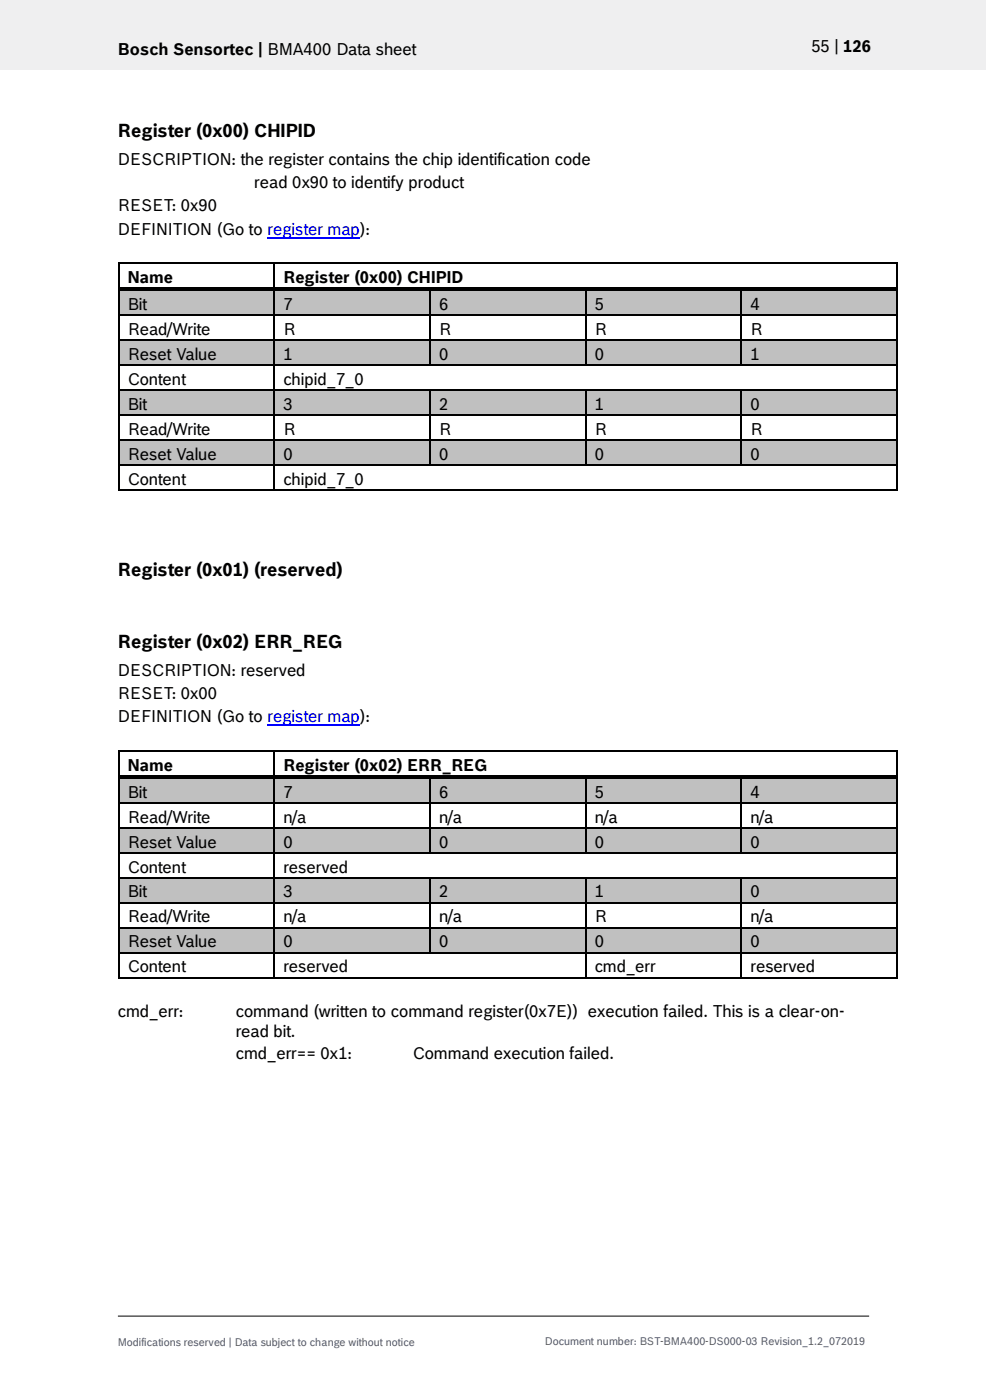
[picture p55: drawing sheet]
<svg xmlns="http://www.w3.org/2000/svg" width="210mm" height="297mm" viewBox="0 0 210 297" stroke-linecap="round" stroke-linejoin="round" font-family="sans-serif">
<defs><g id="words">
<g font-size="3.9">
<text x="25" y="29">Register (0x00) CHIPID</text>
<text x="25" y="122.2">Register (0x01) (reserved)</text>
<text x="25" y="137.4">Register (0x02) ERR_REG</text>
</g>
<g font-size="3.5">
<text x="25" y="11.6">Bosch Sensortec | BMA400 Data sheet</text>
<text x="172.1" y="11">55 | 126</text>
<text x="25" y="35">DESCRIPTION: the register contains the chip identification code</text>
<text x="53.9" y="39.9">read 0x90 to identify product</text>
<text x="25" y="44.8">RESET: 0x90</text>
<text x="25" y="49.8">DEFINITION (Go to register map):</text>
<text x="27.1" y="60">Name</text>
<text x="27.1" y="65.8">Bit</text>
<text x="60.1" y="60">Register (0x00) CHIPID</text>
<text x="60.1" y="65.8">7</text>
<text x="93.2" y="65.8">6</text>
<text x="126.2" y="65.8">5</text>
<text x="159.2" y="65.8">4</text>
<text x="27.1" y="71">Read/Write</text>
<text x="60.1" y="71">R</text>
<text x="93.2" y="71">R</text>
<text x="126.2" y="71">R</text>
<text x="159.2" y="71">R</text>
<text x="27.1" y="76.3">Reset Value</text>
<text x="60.1" y="76.3">1</text>
<text x="93.2" y="76.3">0</text>
<text x="126.2" y="76.3">0</text>
<text x="159.2" y="76.3">1</text>
<text x="27.1" y="81.6">Content</text>
<text x="60.1" y="81.6">chipid_7_0</text>
<text x="27.1" y="86.9">Bit</text>
<text x="60.1" y="86.9">3</text>
<text x="93.2" y="86.9">2</text>
<text x="126.2" y="86.9">1</text>
<text x="159.2" y="86.9">0</text>
<text x="27.1" y="92.2">Read/Write</text>
<text x="60.1" y="92.2">R</text>
<text x="93.2" y="92.2">R</text>
<text x="126.2" y="92.2">R</text>
<text x="159.2" y="92.2">R</text>
<text x="27.1" y="97.5">Reset Value</text>
<text x="60.1" y="97.5">0</text>
<text x="93.2" y="97.5">0</text>
<text x="126.2" y="97.5">0</text>
<text x="159.2" y="97.5">0</text>
<text x="27.1" y="102.8">Content</text>
<text x="60.1" y="102.8">chipid_7_0</text>
<text x="25" y="143.4">DESCRIPTION: reserved</text>
<text x="25" y="148.3">RESET: 0x00</text>
<text x="25" y="153.3">DEFINITION (Go to register map):</text>
<text x="27.1" y="163.5">Name</text>
<text x="60.1" y="163.5">Register (0x02) ERR_REG</text>
<text x="27.1" y="169.2">Bit</text>
<text x="60.1" y="169.2">7</text>
<text x="93.2" y="169.2">6</text>
<text x="126.2" y="169.2">5</text>
<text x="159.2" y="169.2">4</text>
<text x="27.1" y="174.5">Read/Write</text>
<text x="27.1" y="179.8">Reset Value</text>
<text x="60.1" y="174.5">n/a</text>
<text x="60.1" y="179.8">0</text>
<text x="93.2" y="174.5">n/a</text>
<text x="93.2" y="179.8">0</text>
<text x="126.2" y="174.5">n/a</text>
<text x="126.2" y="179.8">0</text>
<text x="159.2" y="174.5">n/a</text>
<text x="159.2" y="179.8">0</text>
<text x="27.1" y="185.1">Content</text>
<text x="60.1" y="185.1">reserved</text>
<text x="27.1" y="190.4">Bit</text>
<text x="60.1" y="190.4">3</text>
<text x="93.2" y="190.4">2</text>
<text x="126.2" y="190.4">1</text>
<text x="159.2" y="190.4">0</text>
<text x="27.1" y="195.7">Read/Write</text>
<text x="60.1" y="195.7">n/a</text>
<text x="93.2" y="195.7">n/a</text>
<text x="126.2" y="195.7">R</text>
<text x="159.2" y="195.7">n/a</text>
<text x="27.1" y="201">Reset Value</text>
<text x="60.1" y="201">0</text>
<text x="93.2" y="201">0</text>
<text x="126.2" y="201">0</text>
<text x="159.2" y="201">0</text>
<text x="27.1" y="206.3">Content</text>
<text x="60.1" y="206.3">reserved</text>
<text x="126.2" y="206.3">cmd_err</text>
<text x="159.2" y="206.3">reserved</text>
<text x="25" y="215.8">cmd_err:</text>
<text x="50" y="215.8">command (written to command register(0x7E)) execution failed. This is a clear-on-</text>
<text x="50" y="219.9">read bit.</text>
<text x="50" y="224.6">cmd_err== 0x1:</text>
<text x="87.6" y="224.6">Command execution failed.</text>
</g>
<g font-size="2.3" fill="#535f6b">
<text x="25" y="285.5">Modifications reserved | Data subject to change without notice</text>
<text x="115.6" y="285.3">Document number: BST-BMA400-DS000-03 Revision_1.2_072019</text>
</g>
</g></defs>
<path d="M-.1 0h209.2v14.8h-209.2z" fill-rule="evenodd" fill="#efeff0"/>
<path d="M25 279.2h159.4" fill="none" stroke="#000" stroke-width=".21"/>
<path d="M56.7 50.4h19.7" fill="none" stroke="#00f" stroke-width=".25"/>
<g fill="#000">
<path d="M25 55.7h.4v.4h-.4z" fill-rule="evenodd"/>
<path d="M25 55.7h.4v.4h-.4z" fill-rule="evenodd"/>
<path d="M58 55.7h.4v.4h-.4z" fill-rule="evenodd"/>
<path d="M190.2 55.7h.3v.4h-.3z" fill-rule="evenodd"/>
<path d="M190.2 55.7h.3v.4h-.3z" fill-rule="evenodd"/>
</g>
<path d="M25.2 56.1v4.9M25.4 55.9h32.6M58.2 56.1v4.9M58.4 55.9h131.8M190.3 56.1v4.9" fill="none" stroke="#000" stroke-width=".34"/>
<g fill="#c0c0c0">
<path d="M25.4 61.8h32.6v4.9h-32.6z" fill-rule="evenodd"/>
<path d="M27.1 61.8h29.2v4.9h-29.2z" fill-rule="evenodd"/>
<path d="M58.4 61.8h32.7v4.9h-32.7z" fill-rule="evenodd"/>
<path d="M60.1 61.8h29.2v4.9h-29.2z" fill-rule="evenodd"/>
<path d="M91.4 61.8h32.7v4.9h-32.7z" fill-rule="evenodd"/>
<path d="M93.2 61.8h29.2v4.9h-29.2z" fill-rule="evenodd"/>
<path d="M124.4 61.8h32.7v4.9h-32.7z" fill-rule="evenodd"/>
<path d="M126.2 61.8h29.2v4.9h-29.2z" fill-rule="evenodd"/>
<path d="M157.5 61.8h32.7v4.9h-32.7z" fill-rule="evenodd"/>
<path d="M159.2 61.8h29.2v4.9h-29.2z" fill-rule="evenodd"/>
</g>
<g fill="#000">
<path d="M25 61h.4v.8h-.4z" fill-rule="evenodd"/>
<path d="M25.4 61h32.6v.8h-32.6z" fill-rule="evenodd"/>
</g>
<path d="M25.4 61.8h32.6" fill="none" stroke="#c0c0c0" stroke-width=".21"/>
<path d="M58.4 61.8h.4z" fill-rule="evenodd" fill="#c0c0c0"/>
<g fill="#000">
<path d="M58 61.8h.4z" fill-rule="evenodd"/>
<path d="M58 61h.8v.8h-.8z" fill-rule="evenodd"/>
<path d="M58.8 61h32.3v.8h-32.3z" fill-rule="evenodd"/>
</g>
<path d="M58.8 61.8h32.3" fill="none" stroke="#c0c0c0" stroke-width=".21"/>
<path d="M91.4 61.8h.4z" fill-rule="evenodd" fill="#c0c0c0"/>
<g fill="#000">
<path d="M91.1 61.8h.3z" fill-rule="evenodd"/>
<path d="M91.1 61h.7v.8h-.7z" fill-rule="evenodd"/>
<path d="M91.8 61h32.3v.8h-32.3z" fill-rule="evenodd"/>
</g>
<path d="M91.8 61.8h32.3" fill="none" stroke="#c0c0c0" stroke-width=".21"/>
<path d="M124.4 61.8h.5z" fill-rule="evenodd" fill="#c0c0c0"/>
<g fill="#000">
<path d="M124.1 61.8h.3z" fill-rule="evenodd"/>
<path d="M124.1 61h.8v.8h-.8z" fill-rule="evenodd"/>
<path d="M124.9 61h32.2v.8h-32.2z" fill-rule="evenodd"/>
</g>
<path d="M124.9 61.8h32.2" fill="none" stroke="#c0c0c0" stroke-width=".21"/>
<path d="M157.5 61.8h.4z" fill-rule="evenodd" fill="#c0c0c0"/>
<g fill="#000">
<path d="M25 66.7h.4v.4h-.4z" fill-rule="evenodd"/>
<path d="M58 66.7h.4v.4h-.4z" fill-rule="evenodd"/>
<path d="M91.1 66.7h.3v.4h-.3z" fill-rule="evenodd"/>
<path d="M124.1 66.7h.3v.4h-.3z" fill-rule="evenodd"/>
<path d="M157.1 61.8h.4z" fill-rule="evenodd"/>
<path d="M157.1 61h.8v.8h-.8z" fill-rule="evenodd"/>
<path d="M157.1 66.7h.4v.4h-.4z" fill-rule="evenodd"/>
<path d="M157.9 61h32.3v.8h-32.3z" fill-rule="evenodd"/>
<path d="M190.2 61h.3v.8h-.3z" fill-rule="evenodd"/>
<path d="M190.2 66.7h.3v.4h-.3z" fill-rule="evenodd"/>
</g>
<path d="M157.9 61.8h32.3" fill="none" stroke="#c0c0c0" stroke-width=".21"/>
<g fill="none" stroke="#000" stroke-width=".34">
<path d="M25.2 61.8v4.9M25.2 67.1v4.9M25.4 66.9h32.6M58.2 61.8v4.9M58.2 67.1v4.9M58.4 66.9h32.7M91.2 61.8v4.9M91.2 67.1v4.9M91.4 66.9h32.7M124.3 61.8v4.9M124.3 67.1v4.9M124.4 66.9h32.7"/>
<path d="M157.3 61.8v4.9M157.3 67.1v4.9M157.5 66.9h32.7M190.3 61.8v4.9M190.3 67.1v4.9"/>
</g>
<g fill="#c0c0c0">
<path d="M25.4 72.4h32.6v4.9h-32.6z" fill-rule="evenodd"/>
<path d="M27.1 72.4h29.2v4.9h-29.2z" fill-rule="evenodd"/>
<path d="M58.4 72.4h32.7v4.9h-32.7z" fill-rule="evenodd"/>
<path d="M60.1 72.4h29.2v4.9h-29.2z" fill-rule="evenodd"/>
<path d="M91.4 72.4h32.7v4.9h-32.7z" fill-rule="evenodd"/>
<path d="M93.2 72.4h29.2v4.9h-29.2z" fill-rule="evenodd"/>
<path d="M124.4 72.4h32.7v4.9h-32.7z" fill-rule="evenodd"/>
<path d="M126.2 72.4h29.2v4.9h-29.2z" fill-rule="evenodd"/>
<path d="M157.5 72.4h32.7v4.9h-32.7z" fill-rule="evenodd"/>
<path d="M159.2 72.4h29.2v4.9h-29.2z" fill-rule="evenodd"/>
</g>
<g fill="#000">
<path d="M25 72h.4v.4h-.4z" fill-rule="evenodd"/>
<path d="M25 77.3h.4v.3h-.4z" fill-rule="evenodd"/>
<path d="M58 72h.4v.4h-.4z" fill-rule="evenodd"/>
<path d="M58 77.3h.4v.3h-.4z" fill-rule="evenodd"/>
<path d="M91.1 72h.3v.4h-.3z" fill-rule="evenodd"/>
<path d="M91.1 77.3h.3v.3h-.3z" fill-rule="evenodd"/>
<path d="M124.1 72h.3v.4h-.3z" fill-rule="evenodd"/>
<path d="M124.1 77.3h.3v.3h-.3z" fill-rule="evenodd"/>
<path d="M157.1 72h.4v.4h-.4z" fill-rule="evenodd"/>
<path d="M157.1 77.3h.4v.3h-.4z" fill-rule="evenodd"/>
<path d="M190.2 72h.3v.4h-.3z" fill-rule="evenodd"/>
<path d="M190.2 77.3h.3v.3h-.3z" fill-rule="evenodd"/>
</g>
<g fill="none" stroke="#000" stroke-width=".34">
<path d="M25.2 72.4v4.9M25.2 77.6v5M25.4 72.2h32.6M25.4 77.5h32.6M58.2 72.4v4.9M58.2 77.6v5M58.4 72.2h32.7M58.4 77.5h32.7M91.2 72.4v4.9M91.4 72.2h32.7M91.4 77.5h32.7M124.3 72.4v4.9"/>
<path d="M124.4 72.2h32.7M124.4 77.5h32.7M157.3 72.4v4.9M157.5 72.2h32.7M157.5 77.5h32.7M190.3 72.4v4.9M190.3 77.6v5"/>
</g>
<g fill="#c0c0c0">
<path d="M25.4 83h32.6v4.9h-32.6z" fill-rule="evenodd"/>
<path d="M27.1 83h29.2v4.9h-29.2z" fill-rule="evenodd"/>
<path d="M58.4 83h32.7v4.9h-32.7z" fill-rule="evenodd"/>
<path d="M60.1 83h29.2v4.9h-29.2z" fill-rule="evenodd"/>
<path d="M91.4 83h32.7v4.9h-32.7z" fill-rule="evenodd"/>
<path d="M93.2 83h29.2v4.9h-29.2z" fill-rule="evenodd"/>
<path d="M124.4 83h32.7v4.9h-32.7z" fill-rule="evenodd"/>
<path d="M126.2 83h29.2v4.9h-29.2z" fill-rule="evenodd"/>
<path d="M157.5 83h32.7v4.9h-32.7z" fill-rule="evenodd"/>
<path d="M159.2 83h29.2v4.9h-29.2z" fill-rule="evenodd"/>
</g>
<g fill="#000">
<path d="M25 82.6h.4v.3h-.4z" fill-rule="evenodd"/>
<path d="M25 87.9h.4v.3h-.4z" fill-rule="evenodd"/>
<path d="M58 82.6h.4v.3h-.4z" fill-rule="evenodd"/>
<path d="M58 87.9h.4v.3h-.4z" fill-rule="evenodd"/>
<path d="M91.1 82.6h.3v.3h-.3z" fill-rule="evenodd"/>
<path d="M91.1 87.9h.3v.3h-.3z" fill-rule="evenodd"/>
<path d="M124.1 82.6h.3v.3h-.3z" fill-rule="evenodd"/>
<path d="M124.1 87.9h.3v.3h-.3z" fill-rule="evenodd"/>
<path d="M157.1 82.6h.4v.3h-.4z" fill-rule="evenodd"/>
<path d="M157.1 87.9h.4v.3h-.4z" fill-rule="evenodd"/>
<path d="M190.2 82.6h.3v.3h-.3z" fill-rule="evenodd"/>
<path d="M190.2 87.9h.3v.3h-.3z" fill-rule="evenodd"/>
</g>
<g fill="none" stroke="#000" stroke-width=".34">
<path d="M25.2 82.9v5M25.2 88.2v5M25.4 82.8h32.6M25.4 88.1h32.6M58.2 82.9v5M58.2 88.2v5M58.4 82.8h32.7M58.4 88.1h32.7M91.2 82.9v5M91.2 88.2v5M91.4 82.8h32.7M91.4 88.1h32.7"/>
<path d="M124.3 82.9v5M124.3 88.2v5M124.4 82.8h32.7M124.4 88.1h32.7M157.3 82.9v5M157.3 88.2v5M157.5 82.8h32.7M157.5 88.1h32.7M190.3 82.9v5M190.3 88.2v5"/>
</g>
<g fill="#c0c0c0">
<path d="M25.4 93.6h32.6v4.9h-32.6z" fill-rule="evenodd"/>
<path d="M27.1 93.6h29.2v4.9h-29.2z" fill-rule="evenodd"/>
<path d="M58.4 93.6h32.7v4.9h-32.7z" fill-rule="evenodd"/>
<path d="M60.1 93.6h29.2v4.9h-29.2z" fill-rule="evenodd"/>
<path d="M91.4 93.6h32.7v4.9h-32.7z" fill-rule="evenodd"/>
<path d="M93.2 93.6h29.2v4.9h-29.2z" fill-rule="evenodd"/>
<path d="M124.4 93.6h32.7v4.9h-32.7z" fill-rule="evenodd"/>
<path d="M126.2 93.6h29.2v4.9h-29.2z" fill-rule="evenodd"/>
<path d="M157.5 93.6h32.7v4.9h-32.7z" fill-rule="evenodd"/>
<path d="M159.2 93.6h29.2v4.9h-29.2z" fill-rule="evenodd"/>
</g>
<g fill="#000">
<path d="M25 93.2h.4v.3h-.4z" fill-rule="evenodd"/>
<path d="M25 98.5h.4v.3h-.4z" fill-rule="evenodd"/>
<path d="M58 93.2h.4v.3h-.4z" fill-rule="evenodd"/>
<path d="M58 98.5h.4v.3h-.4z" fill-rule="evenodd"/>
<path d="M91.1 93.2h.3v.3h-.3z" fill-rule="evenodd"/>
<path d="M91.1 98.5h.3v.3h-.3z" fill-rule="evenodd"/>
<path d="M124.1 93.2h.3v.3h-.3z" fill-rule="evenodd"/>
<path d="M124.1 98.5h.3v.3h-.3z" fill-rule="evenodd"/>
<path d="M157.1 93.2h.4v.3h-.4z" fill-rule="evenodd"/>
<path d="M157.1 98.5h.4v.3h-.4z" fill-rule="evenodd"/>
<path d="M190.2 93.2h.3v.3h-.3z" fill-rule="evenodd"/>
<path d="M190.2 98.5h.3v.3h-.3z" fill-rule="evenodd"/>
<path d="M25 103.8h.4v.4h-.4z" fill-rule="evenodd"/>
<path d="M25 103.8h.4v.4h-.4z" fill-rule="evenodd"/>
<path d="M58 103.8h.4v.4h-.4z" fill-rule="evenodd"/>
<path d="M190.2 103.8h.3v.4h-.3z" fill-rule="evenodd"/>
<path d="M190.2 103.8h.3v.4h-.3z" fill-rule="evenodd"/>
<path d="M25 159.2h.4v.3h-.4z" fill-rule="evenodd"/>
<path d="M25 159.2h.4v.3h-.4z" fill-rule="evenodd"/>
<path d="M58 159.2h.4v.3h-.4z" fill-rule="evenodd"/>
<path d="M190.2 159.2h.3v.3h-.3z" fill-rule="evenodd"/>
<path d="M190.2 159.2h.3v.3h-.3z" fill-rule="evenodd"/>
</g>
<g fill="none" stroke="#000" stroke-width=".34">
<path d="M25.2 93.5v5M25.2 98.8v5M25.4 93.4h32.6M25.4 98.6h32.6M58.2 93.5v5M58.2 98.8v5M58.4 93.4h32.7M58.4 98.6h32.7M91.2 93.5v5M91.4 93.4h32.7M91.4 98.6h32.7M124.3 93.5v5"/>
<path d="M124.4 93.4h32.7M124.4 98.6h32.7M157.3 93.5v5M157.5 93.4h32.7M157.5 98.6h32.7M190.3 93.5v5M190.3 98.8v5M25.4 104h32.6M58.4 104h131.8M25.2 159.5v5M25.4 159.4h32.6M58.2 159.5v5"/>
<path d="M58.4 159.4h131.8M190.3 159.5v5"/>
</g>
<path d="M56.7 153.9h19.7" fill="none" stroke="#00f" stroke-width=".25"/>
<g fill="#c0c0c0">
<path d="M25.4 165.2h32.6v5h-32.6z" fill-rule="evenodd"/>
<path d="M27.1 165.2h29.2v5h-29.2z" fill-rule="evenodd"/>
<path d="M58.4 165.2h32.7v5h-32.7z" fill-rule="evenodd"/>
<path d="M60.1 165.2h29.2v5h-29.2z" fill-rule="evenodd"/>
<path d="M91.4 165.2h32.7v5h-32.7z" fill-rule="evenodd"/>
<path d="M93.2 165.2h29.2v5h-29.2z" fill-rule="evenodd"/>
<path d="M124.4 165.2h32.7v5h-32.7z" fill-rule="evenodd"/>
<path d="M126.2 165.2h29.2v5h-29.2z" fill-rule="evenodd"/>
<path d="M157.5 165.2h32.7v5h-32.7z" fill-rule="evenodd"/>
<path d="M159.2 165.2h29.2v5h-29.2z" fill-rule="evenodd"/>
</g>
<g fill="#000">
<path d="M25 164.5h.4v.8h-.4z" fill-rule="evenodd"/>
<path d="M25.4 164.5h32.6v.7h-32.6z" fill-rule="evenodd"/>
</g>
<path d="M25.4 165.3h32.6" fill="none" stroke="#c0c0c0" stroke-width=".21"/>
<path d="M58.4 165.2l.4 .1z" fill-rule="evenodd" fill="#c0c0c0"/>
<g fill="#000">
<path d="M58 165.2l.4 .1z" fill-rule="evenodd"/>
<path d="M58 164.5h.8v.7h-.8z" fill-rule="evenodd"/>
<path d="M58.8 164.5h32.3v.7h-32.3z" fill-rule="evenodd"/>
</g>
<path d="M58.8 165.3h32.3" fill="none" stroke="#c0c0c0" stroke-width=".21"/>
<path d="M91.4 165.2l.4 .1z" fill-rule="evenodd" fill="#c0c0c0"/>
<g fill="#000">
<path d="M91.1 165.2l.3 .1z" fill-rule="evenodd"/>
<path d="M91.1 164.5h.7v.7h-.7z" fill-rule="evenodd"/>
<path d="M91.8 164.5h32.3v.7h-32.3z" fill-rule="evenodd"/>
</g>
<path d="M91.8 165.3h32.3" fill="none" stroke="#c0c0c0" stroke-width=".21"/>
<path d="M124.4 165.2l.5 .1z" fill-rule="evenodd" fill="#c0c0c0"/>
<g fill="#000">
<path d="M124.1 165.2l.3 .1z" fill-rule="evenodd"/>
<path d="M124.1 164.5h.8v.7h-.8z" fill-rule="evenodd"/>
<path d="M124.9 164.5h32.2v.7h-32.2z" fill-rule="evenodd"/>
</g>
<path d="M124.9 165.3h32.2" fill="none" stroke="#c0c0c0" stroke-width=".21"/>
<path d="M157.5 165.2l.4 .1z" fill-rule="evenodd" fill="#c0c0c0"/>
<g fill="#000">
<path d="M25 170.2h.4v.3h-.4z" fill-rule="evenodd"/>
<path d="M58 170.2h.4v.3h-.4z" fill-rule="evenodd"/>
<path d="M91.1 170.2h.3v.3h-.3z" fill-rule="evenodd"/>
<path d="M124.1 170.2h.3v.3h-.3z" fill-rule="evenodd"/>
<path d="M157.1 165.2l.4 .1z" fill-rule="evenodd"/>
<path d="M157.1 164.5h.8v.7h-.8z" fill-rule="evenodd"/>
<path d="M157.1 170.2h.4v.3h-.4z" fill-rule="evenodd"/>
<path d="M157.9 164.5h32.3v.7h-32.3z" fill-rule="evenodd"/>
<path d="M190.2 164.5h.3v.8h-.3z" fill-rule="evenodd"/>
<path d="M190.2 170.2h.3v.3h-.3z" fill-rule="evenodd"/>
</g>
<path d="M157.9 165.3h32.3" fill="none" stroke="#c0c0c0" stroke-width=".21"/>
<g fill="none" stroke="#000" stroke-width=".34">
<path d="M25.2 165.3v4.9M25.2 170.5v5M25.4 170.4h32.6M58.2 165.3v4.9M58.2 170.5v5M58.4 170.4h32.7M91.2 165.3v4.9M91.2 170.5v5M91.4 170.4h32.7M124.3 165.3v4.9M124.3 170.5v5M124.4 170.4h32.7"/>
<path d="M157.3 165.3v4.9M157.3 170.5v5M157.5 170.4h32.7M190.3 165.3v4.9M190.3 170.5v5"/>
</g>
<g fill="#c0c0c0">
<path d="M25.4 175.8h32.6v5h-32.6z" fill-rule="evenodd"/>
<path d="M27.1 175.8h29.2v5h-29.2z" fill-rule="evenodd"/>
<path d="M58.4 175.8h32.7v5h-32.7z" fill-rule="evenodd"/>
<path d="M60.1 175.8h29.2v5h-29.2z" fill-rule="evenodd"/>
<path d="M91.4 175.8h32.7v5h-32.7z" fill-rule="evenodd"/>
<path d="M93.2 175.8h29.2v5h-29.2z" fill-rule="evenodd"/>
<path d="M124.4 175.8h32.7v5h-32.7z" fill-rule="evenodd"/>
<path d="M126.2 175.8h29.2v5h-29.2z" fill-rule="evenodd"/>
<path d="M157.5 175.8h32.7v5h-32.7z" fill-rule="evenodd"/>
<path d="M159.2 175.8h29.2v5h-29.2z" fill-rule="evenodd"/>
</g>
<g fill="#000">
<path d="M25 175.5h.4v.3h-.4z" fill-rule="evenodd"/>
<path d="M58 175.5h.4v.3h-.4z" fill-rule="evenodd"/>
<path d="M91.1 175.5h.3v.3h-.3z" fill-rule="evenodd"/>
<path d="M124.1 175.5h.3v.3h-.3z" fill-rule="evenodd"/>
<path d="M157.1 175.5h.4v.3h-.4z" fill-rule="evenodd"/>
<path d="M190.2 175.5h.3v.3h-.3z" fill-rule="evenodd"/>
<path d="M25 180.8h.4v.3h-.4z" fill-rule="evenodd"/>
<path d="M58 180.8h.4v.3h-.4z" fill-rule="evenodd"/>
<path d="M91.1 180.8h.3v.3h-.3z" fill-rule="evenodd"/>
<path d="M124.1 180.8h.3v.3h-.3z" fill-rule="evenodd"/>
<path d="M157.1 180.8h.4v.3h-.4z" fill-rule="evenodd"/>
<path d="M190.2 180.8h.3v.3h-.3z" fill-rule="evenodd"/>
</g>
<g fill="none" stroke="#000" stroke-width=".34">
<path d="M25.2 175.8v5M25.4 175.7h32.6M58.2 175.8v5M58.4 175.7h32.7M91.2 175.8v5M91.4 175.7h32.7M124.3 175.8v5M124.4 175.7h32.7M157.3 175.8v5M157.5 175.7h32.7M190.3 175.8v5M25.2 181.1v5"/>
<path d="M25.4 181h32.6M58.2 181.1v5M58.4 181h32.7M91.4 181h32.7M124.4 181h32.7M157.5 181h32.7M190.3 181.1v5"/>
</g>
<g fill="#c0c0c0">
<path d="M25.4 186.4h32.6v5h-32.6z" fill-rule="evenodd"/>
<path d="M27.1 186.4h29.2v5h-29.2z" fill-rule="evenodd"/>
<path d="M58.4 186.4h32.7v5h-32.7z" fill-rule="evenodd"/>
<path d="M60.1 186.4h29.2v5h-29.2z" fill-rule="evenodd"/>
<path d="M91.4 186.4h32.7v5h-32.7z" fill-rule="evenodd"/>
<path d="M93.2 186.4h29.2v5h-29.2z" fill-rule="evenodd"/>
<path d="M124.4 186.4h32.7v5h-32.7z" fill-rule="evenodd"/>
<path d="M126.2 186.4h29.2v5h-29.2z" fill-rule="evenodd"/>
<path d="M157.5 186.4h32.7v5h-32.7z" fill-rule="evenodd"/>
<path d="M159.2 186.4h29.2v5h-29.2z" fill-rule="evenodd"/>
</g>
<g fill="#000">
<path d="M25 186.1h.4v.3h-.4z" fill-rule="evenodd"/>
<path d="M25 191.4h.4v.3h-.4z" fill-rule="evenodd"/>
<path d="M58 186.1h.4v.3h-.4z" fill-rule="evenodd"/>
<path d="M58 191.4h.4v.3h-.4z" fill-rule="evenodd"/>
<path d="M91.1 186.1h.3v.3h-.3z" fill-rule="evenodd"/>
<path d="M91.1 191.4h.3v.3h-.3z" fill-rule="evenodd"/>
<path d="M124.1 186.1h.3v.3h-.3z" fill-rule="evenodd"/>
<path d="M124.1 191.4h.3v.3h-.3z" fill-rule="evenodd"/>
<path d="M157.1 186.1h.4v.3h-.4z" fill-rule="evenodd"/>
<path d="M157.1 191.4h.4v.3h-.4z" fill-rule="evenodd"/>
<path d="M190.2 186.1h.3v.3h-.3z" fill-rule="evenodd"/>
<path d="M190.2 191.4h.3v.3h-.3z" fill-rule="evenodd"/>
</g>
<g fill="none" stroke="#000" stroke-width=".34">
<path d="M25.2 186.4v5M25.2 191.7v5M25.4 186.2h32.6M25.4 191.5h32.6M58.2 186.4v5M58.2 191.7v5M58.4 186.2h32.7M58.4 191.5h32.7M91.2 186.4v5M91.2 191.7v5M91.4 186.2h32.7M91.4 191.5h32.7"/>
<path d="M124.3 186.4v5M124.3 191.7v5M124.4 186.2h32.7M124.4 191.5h32.7M157.3 186.4v5M157.3 191.7v5M157.5 186.2h32.7M157.5 191.5h32.7M190.3 186.4v5M190.3 191.7v5"/>
</g>
<g fill="#c0c0c0">
<path d="M25.4 197h32.6v5h-32.6z" fill-rule="evenodd"/>
<path d="M27.1 197h29.2v5h-29.2z" fill-rule="evenodd"/>
<path d="M58.4 197h32.7v5h-32.7z" fill-rule="evenodd"/>
<path d="M60.1 197h29.2v5h-29.2z" fill-rule="evenodd"/>
<path d="M91.4 197h32.7v5h-32.7z" fill-rule="evenodd"/>
<path d="M93.2 197h29.2v5h-29.2z" fill-rule="evenodd"/>
<path d="M124.4 197h32.7v5h-32.7z" fill-rule="evenodd"/>
<path d="M126.2 197h29.2v5h-29.2z" fill-rule="evenodd"/>
<path d="M157.5 197h32.7v5h-32.7z" fill-rule="evenodd"/>
<path d="M159.2 197h29.2v5h-29.2z" fill-rule="evenodd"/>
</g>
<g fill="#000">
<path d="M25 196.7h.4v.3h-.4z" fill-rule="evenodd"/>
<path d="M58 196.7h.4v.3h-.4z" fill-rule="evenodd"/>
<path d="M91.1 196.7h.3v.3h-.3z" fill-rule="evenodd"/>
<path d="M124.1 196.7h.3v.3h-.3z" fill-rule="evenodd"/>
<path d="M157.1 196.7h.4v.3h-.4z" fill-rule="evenodd"/>
<path d="M190.2 196.7h.3v.3h-.3z" fill-rule="evenodd"/>
<path d="M25 202h.4v.3h-.4z" fill-rule="evenodd"/>
<path d="M25 207.2h.4v.4h-.4z" fill-rule="evenodd"/>
<path d="M25 207.2h.4v.4h-.4z" fill-rule="evenodd"/>
<path d="M58 202h.4v.3h-.4z" fill-rule="evenodd"/>
<path d="M58 207.2h.4v.4h-.4z" fill-rule="evenodd"/>
<path d="M91.1 202h.3v.3h-.3z" fill-rule="evenodd"/>
<path d="M124.1 202h.3v.3h-.3z" fill-rule="evenodd"/>
<path d="M124.1 207.2h.3v.4h-.3z" fill-rule="evenodd"/>
<path d="M157.1 202h.4v.3h-.4z" fill-rule="evenodd"/>
<path d="M157.1 207.2h.4v.4h-.4z" fill-rule="evenodd"/>
<path d="M190.2 202h.3v.3h-.3z" fill-rule="evenodd"/>
<path d="M190.2 207.2h.3v.4h-.3z" fill-rule="evenodd"/>
<path d="M190.2 207.2h.3v.4h-.3z" fill-rule="evenodd"/>
</g>
<g fill="none" stroke="#000" stroke-width=".34">
<path d="M25.2 197v5M25.4 196.8h32.6M58.2 197v5M58.4 196.8h32.7M91.2 197v5M91.4 196.8h32.7M124.3 197v5M124.4 196.8h32.7M157.3 197v5M157.5 196.8h32.7M190.3 197v5M25.2 202.3v4.9"/>
<path d="M25.4 202.1h32.6M25.4 207.4h32.6M58.2 202.3v4.9M58.4 202.1h32.7M58.4 207.4h65.7M91.4 202.1h32.7M124.3 202.3v4.9M124.4 202.1h32.7M124.4 207.4h32.7M157.3 202.3v4.9M157.5 202.1h32.7M157.5 207.4h32.7"/>
<path d="M190.3 202.3v4.9"/>
</g>
<use href="#words"/>
</svg>
